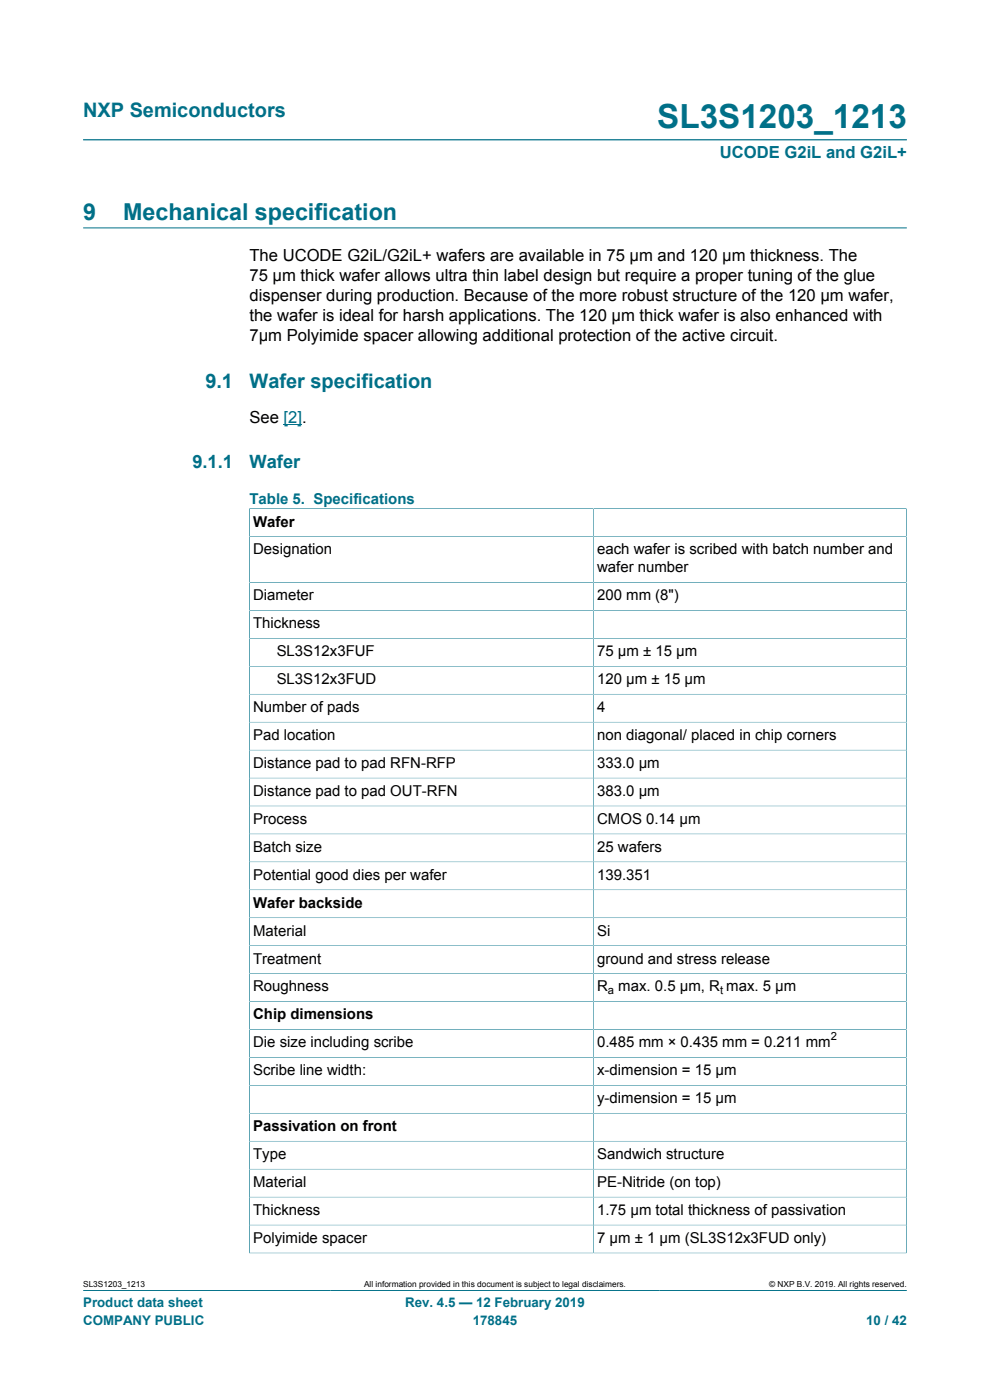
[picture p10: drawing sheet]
<svg xmlns="http://www.w3.org/2000/svg" width="210mm" height="297mm" viewBox="0 0 210 297" stroke-linecap="round" stroke-linejoin="round" font-family="sans-serif">
<defs><g id="words">
<text font-size="7.1" fill="#007088" x="139.4" y="27.2">SL3S1203_1213</text>
<g font-size="4.9" fill="#007088">
<text x="17.6" y="46.6">9</text>
<text x="26.1" y="46.6">Mechanical specification</text>
</g>
<g font-size="4.2" fill="#007088">
<text x="17.6" y="24.8">NXP Semiconductors</text>
<text x="43.6" y="82.2">9.1</text>
<text x="52.9" y="82.2">Wafer specification</text>
</g>
<g font-size="3.9" fill="#007088">
<text x="40.8" y="99.2">9.1.1</text>
<text x="52.9" y="99.2">Wafer</text>
</g>
<text font-size="3.5" fill="#007088" x="152.7" y="33.5">UCODE G2iL and G2iL+</text>
<g font-size="3.5">
<text x="52.9" y="55.5">The UCODE G2iL/G2iL+ wafers are available in 75 μm and 120 μm thickness. The</text>
<text x="52.9" y="59.7">75 μm thick wafer allows ultra thin label design but require a proper tuning of the glue</text>
<text x="52.9" y="63.9">dispenser during production. Because of the more robust structure of the 120 μm wafer,</text>
<text x="52.9" y="68.2">the wafer is ideal for harsh applications. The 120 μm thick wafer is also enhanced with</text>
<text x="52.9" y="72.4">7μm Polyimide spacer allowing additional protection of the active circuit.</text>
<text x="52.9" y="89.7">See [2].</text>
</g>
<text font-size="3.2" fill="#007088" x="52.9" y="106.8">Table 5. Specifications</text>
<g font-size="3.2">
<text x="53.7" y="111.7">Wafer</text>
<text x="53.7" y="117.6">Designation</text>
<text x="126.7" y="117.6">each wafer is scribed with batch number and</text>
<text x="126.7" y="121.4">wafer number</text>
<text x="53.7" y="127.4">Diameter</text>
<text x="126.7" y="127.4">200 mm (8&quot;)</text>
<text x="53.7" y="133.3">Thickness</text>
<text x="58.7" y="139.2">SL3S12x3FUF</text>
<text x="126.7" y="139.2">75 μm ± 15 μm</text>
<text x="58.7" y="145.1">SL3S12x3FUD</text>
<text x="126.7" y="145.1">120 μm ± 15 μm</text>
<text x="53.7" y="151.1">Number of pads</text>
<text x="126.7" y="151.1">4</text>
<text x="53.7" y="157">Pad location</text>
<text x="126.7" y="157">non diagonal/ placed in chip corners</text>
<text x="53.7" y="162.9">Distance pad to pad RFN-RFP</text>
<text x="126.7" y="162.9">333.0 μm</text>
<text x="53.7" y="168.8">Distance pad to pad OUT-RFN</text>
<text x="126.7" y="168.8">383.0 μm</text>
<text x="53.7" y="174.8">Process</text>
<text x="126.7" y="174.8">CMOS 0.14 μm</text>
<text x="53.7" y="180.7">Batch size</text>
<text x="126.7" y="180.7">25 wafers</text>
<text x="53.7" y="186.6">Potential good dies per wafer</text>
<text x="126.7" y="186.6">139.351</text>
<text x="53.7" y="192.6">Wafer backside</text>
<text x="53.7" y="198.5">Material</text>
<text x="126.7" y="198.5">Si</text>
<text x="53.7" y="204.4">Treatment</text>
<text x="126.7" y="204.4">ground and stress release</text>
<text x="53.7" y="210.3">Roughness</text>
<text x="126.7" y="210.3">R max. 0.5 μm, R max. 5 μm</text>
<text x="53.7" y="216.3">Chip dimensions</text>
<text x="53.7" y="222.2">Die size including scribe</text>
<text x="126.7" y="222.2">0.485 mm × 0.435 mm = 0.211 mm</text>
<text x="53.7" y="228.1">Scribe line width:</text>
<text x="126.7" y="228.1">x-dimension = 15 μm</text>
<text x="53.7" y="240">Passivation on front</text>
<text x="126.7" y="234">y-dimension = 15 μm</text>
<text x="53.7" y="245.9">Type</text>
<text x="126.7" y="245.9">Sandwich structure</text>
<text x="53.7" y="251.8">Material</text>
<text x="126.7" y="251.8">PE-Nitride (on top)</text>
<text x="53.7" y="257.7">Thickness</text>
<text x="126.7" y="257.7">1.75 μm total thickness of passivation</text>
<text x="53.7" y="263.7">Polyimide spacer</text>
<text x="126.7" y="263.7">7 μm ± 1 μm (SL3S12x3FUD only)</text>
</g>
<g font-size="2.8" fill="#007088">
<text x="17.6" y="277.3">Product data sheet</text>
<text x="17.6" y="281">COMPANY PUBLIC</text>
<text x="86" y="277.3">Rev. 4.5 — 12 February 2019</text>
<text x="100.3" y="281">178845</text>
<text x="183.7" y="281">10 / 42</text>
</g>
<g font-size="2.4">
<text x="129" y="210.9">a</text>
<text x="152.7" y="210.9">t</text>
<text x="176.2" y="220.5">2</text>
</g>
<g font-size="1.8">
<text x="17.6" y="273.1">SL3S1203_1213</text>
<text x="77.2" y="273.1">All information provided in this document is subject to legal disclaimers.</text>
<text x="163.2" y="273.1">© NXP B.V. 2019. All rights reserved.</text>
</g>
</g></defs>
<g fill="none" stroke="#007088" stroke-width=".21">
<path d="M17.6 29.7h174.8M17.6 48.3h174.8M52.8 107.9h139.5M52.9 113.8h139.4M52.9 107.8v158.1M125.9 107.9v157.9M192.3 107.8v158.1M52.9 123.6h139.4M52.9 129.5h139.4M52.9 135.4h139.4M52.9 141.4h139.4M52.9 147.3h139.4"/>
<path d="M52.9 153.2h139.4M52.9 159.1h139.4M52.9 165.1h139.4M52.9 171h139.4M52.9 176.9h139.4M52.9 182.8h139.4M52.9 188.8h139.4M52.9 194.7h139.4M52.9 200.6h139.4M52.9 206.5h139.4M52.9 212.5h139.4M52.9 218.4h139.4"/>
<path d="M52.9 224.3h139.4M52.9 230.3h139.4M52.9 236.2h139.4M52.9 242.1h139.4M52.9 248h139.4M52.9 254h139.4M52.9 259.9h139.4M17.6 273.8h174.8M52.8 265.8h139.5"/>
</g>
<path d="M60.2 90.1h3.9" fill="none" stroke="#00f" stroke-width=".21"/>
<use href="#words"/>
</svg>
